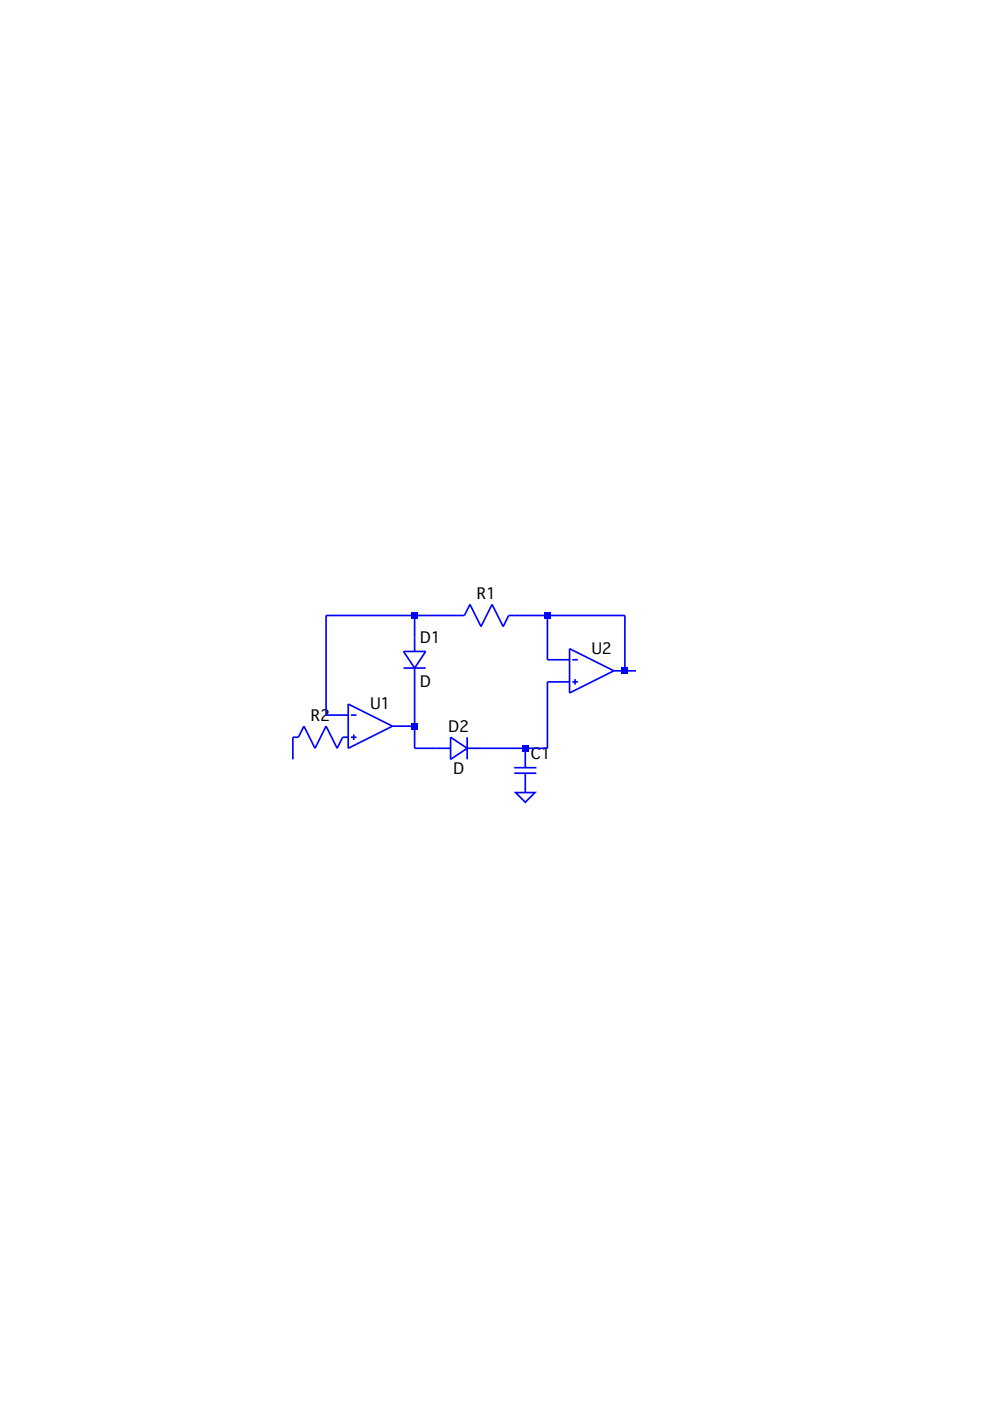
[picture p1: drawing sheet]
<svg xmlns="http://www.w3.org/2000/svg" width="210mm" height="297mm" viewBox="0 0 210 297" stroke-linecap="round" stroke-linejoin="round" font-family="sans-serif">
<defs><g id="words">
<g font-size="3.2">
<text x="101.1" y="127.1">R1</text>
<text x="89.1" y="136.2">D1</text>
<text x="125.5" y="138.6">U2</text>
<text x="89.1" y="145.6">D</text>
<text x="65.9" y="152.9">R2</text>
<text x="78.5" y="150.3">U1</text>
<text x="95.1" y="155.2">D2</text>
<text x="112.5" y="160.9">C1</text>
<text x="96.2" y="164.2">D</text>
</g>
</g></defs>
<g fill="none" stroke="#00f" stroke-width=".35">
<path d="M85.6 138.1h4.7l-2.4 3.5zM87.9 130.5v7.6M116.1 130.5v9.4h4.7M120.8 137.5l9.3 4.7-9.3 4.7zM121.3 139.9h1.2M73.8 149.3l9.4 4.7-9.4 4.7zM73.8 156.3h-1.1l-1.2 2.4-2.4-4.7-2.3 4.7-2.4-4.7-1.1 2.3h-1.2v4.7M74.4 151.6h1.2M74.4 156.3h1.2M75 155.7v1.2M83.2 154h4.7M85.6 141.6h4.7"/>
<path d="M87.9 141.6v17.1h7.6M95.5 156.3l3.6 2.4-3.6 2.3zM99.1 156.3v4.7M111.4 158.7v4.1M120.8 144.6h-4.7v14.1h-17M121.3 144.6h1.2M121.9 144v1.2M130.1 142.2h4.7M132.5 142.2v-11.7h-24.6l-1.2 2.3-2.4-4.7-2.3 4.7-2.4-4.7-1.1 2.4h-29.4v21.1h4.7M109 162.8h4.7M109 163.9h4.7M109.3 168h4.1l-2 2.1z"/>
<path d="M111.4 163.9v4.1"/>
</g>
<g fill="#00f">
<path d="M87.2 129.8h1.4v1.4h-1.4z"/>
<path d="M87.2 153.2h1.4v1.5h-1.4z"/>
<path d="M110.6 157.9h1.5v1.5h-1.5z"/>
<path d="M115.3 129.8h1.5v1.4h-1.5z"/>
<path d="M131.8 141.5h1.4v1.5h-1.4z"/>
</g>
<use href="#words"/>
</svg>
